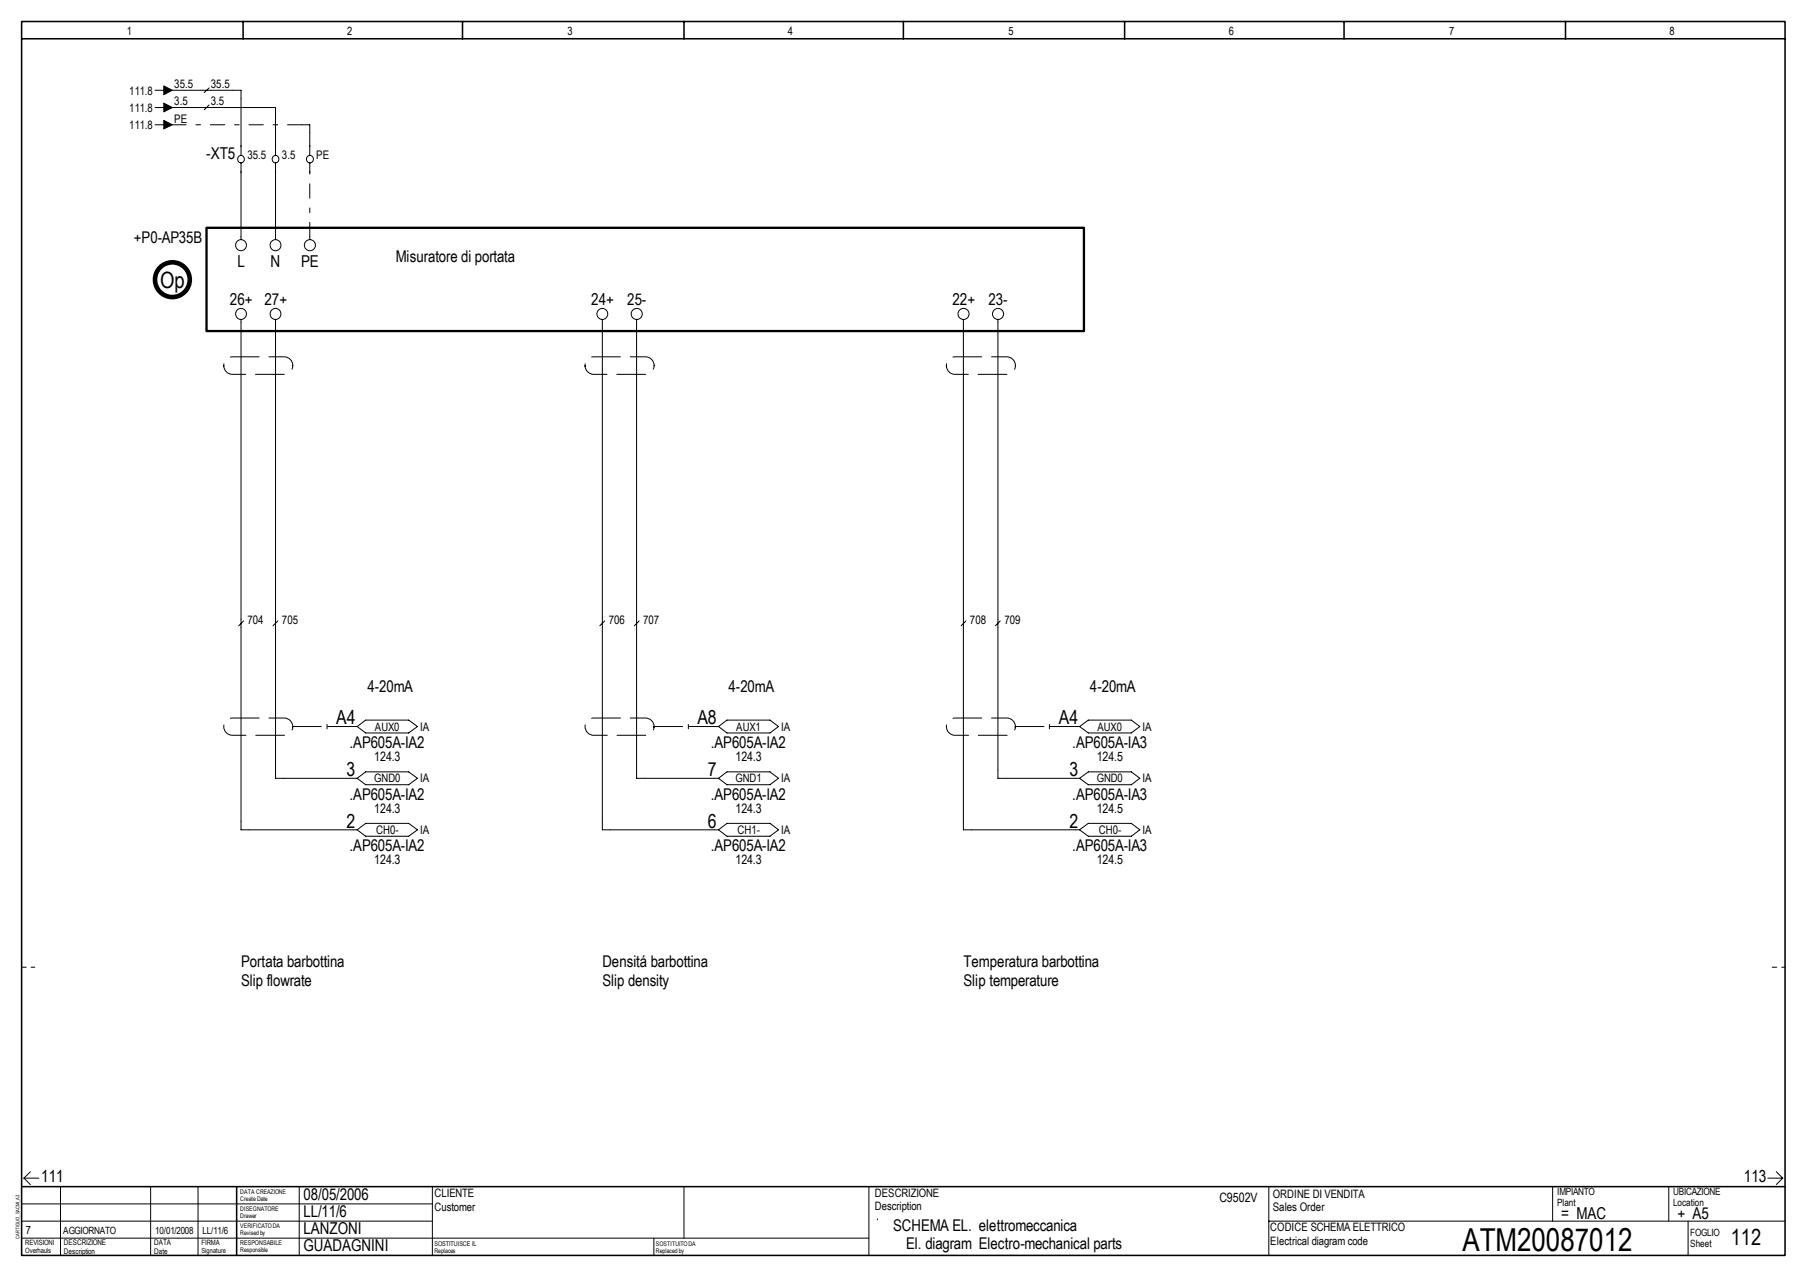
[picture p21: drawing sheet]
<svg xmlns="http://www.w3.org/2000/svg" width="297mm" height="210mm" viewBox="0 0 297 210" stroke-linecap="round" stroke-linejoin="round" font-family="sans-serif">
<defs><g id="words">
<text font-size="5.2" x="240.4" y="205.6">ATM20087012</text>
<g font-size="3.7">
<text x="26.3" y="47.3">Op</text>
<text x="284.5" y="204.6">112</text>
</g>
<g font-size="3.2">
<text x="55.3" y="119.1">A4</text>
<text x="114.6" y="119.1">A8</text>
<text x="174.1" y="119.1">A4</text>
<text x="57" y="127.6">3</text>
<text x="116.4" y="127.6">7</text>
<text x="175.8" y="127.6">3</text>
<text x="57" y="136.1">2</text>
<text x="116.4" y="136.1">6</text>
<text x="175.8" y="136.1">2</text>
</g>
<g font-size="2.7">
<text x="33.9" y="26.2">-XT5</text>
<text x="22" y="39.9">+P0-AP35B</text>
<text x="39" y="43.8">L</text>
<text x="44.5" y="43.8">N</text>
<text x="49.5" y="43.8">PE</text>
<text x="65.1" y="43.1">Misuratore di portata</text>
<text x="37.8" y="50.2">26+</text>
<text x="43.5" y="50.2">27+</text>
<text x="97.2" y="50.2">24+</text>
<text x="103.1" y="50.2">25-</text>
<text x="156.6" y="50.2">22+</text>
<text x="162.5" y="50.2">23-</text>
<text x="60.4" y="113.8">4-20mA</text>
<text x="119.8" y="113.8">4-20mA</text>
<text x="179.2" y="113.8">4-20mA</text>
<text x="57.4" y="123">.AP605A-IA2</text>
<text x="116.8" y="123">.AP605A-IA2</text>
<text x="176.3" y="123">.AP605A-IA3</text>
<text x="57.4" y="131.4">.AP605A-IA2</text>
<text x="116.8" y="131.4">.AP605A-IA2</text>
<text x="176.3" y="131.4">.AP605A-IA3</text>
<text x="57.4" y="140">.AP605A-IA2</text>
<text x="116.8" y="140">.AP605A-IA2</text>
<text x="176.3" y="140">.AP605A-IA3</text>
<text x="39.6" y="159">Portata barbottina</text>
<text x="99" y="159">Densitá barbottina</text>
<text x="158.4" y="159">Temperatura barbottina</text>
<text x="39.6" y="162">Slip flowrate</text>
<text x="99" y="162">Slip density</text>
<text x="158.4" y="162">Slip temperature</text>
<text x="6.8" y="194.3">111</text>
<text x="49.9" y="197.2">08/05/2006</text>
<text x="286.7" y="194.3">113</text>
<text x="49.9" y="202.8">LANZONI</text>
<text x="49.9" y="200">LL/11/6</text>
<text x="146.8" y="202.3">SCHEMA EL. elettromeccanica</text>
<text x="256.6" y="200.3">= MAC</text>
<text x="275.7" y="200.3">+ A5</text>
<text x="49.9" y="205.6">GUADAGNINI</text>
<text x="148.9" y="205.3">El. diagram Electro-mechanical parts</text>
</g>
<g font-size="2.1">
<text x="61.5" y="125.1">124.3</text>
<text x="120.9" y="125.1">124.3</text>
<text x="180.3" y="125.1">124.5</text>
<text x="61.5" y="133.6">124.3</text>
<text x="120.9" y="133.6">124.3</text>
<text x="180.3" y="133.6">124.5</text>
<text x="61.5" y="142.1">124.3</text>
<text x="120.9" y="142.1">124.3</text>
<text x="180.3" y="142.1">124.5</text>
<text x="200.5" y="197.5">C9502V</text>
</g>
<g font-size="1.9">
<text x="20.8" y="5.7">1</text>
<text x="57.1" y="5.7">2</text>
<text x="93.3" y="5.7">3</text>
<text x="129.5" y="5.7">4</text>
<text x="165.8" y="5.7">5</text>
<text x="202" y="5.7">6</text>
<text x="238.2" y="5.7">7</text>
<text x="274.4" y="5.7">8</text>
<text x="21.2" y="15.5">111.8</text>
<text x="28.7" y="14.5">35.5</text>
<text x="28.7" y="17.3">3.5</text>
<text x="34.7" y="14.5">35.5</text>
<text x="34.7" y="17.3">3.5</text>
<text x="21.2" y="18.4">111.8</text>
<text x="21.2" y="21.2">111.8</text>
<text x="28.7" y="20.2">PE</text>
<text x="40.7" y="26.2">35.5</text>
<text x="46.4" y="26.2">3.5</text>
<text x="52" y="26.2">PE</text>
<text x="40.7" y="102.5">704</text>
<text x="46.4" y="102.5">705</text>
<text x="100.1" y="102.5">706</text>
<text x="105.7" y="102.5">707</text>
<text x="159.4" y="102.5">708</text>
<text x="165.1" y="102.5">709</text>
<text x="61.6" y="120.1">AUX0</text>
<text x="69" y="120.1">IA</text>
<text x="121" y="120.1">AUX1</text>
<text x="128.4" y="120.1">IA</text>
<text x="180.4" y="120.1">AUX0</text>
<text x="187.8" y="120.1">IA</text>
<text x="61.5" y="128.6">GND0</text>
<text x="69" y="128.6">IA</text>
<text x="120.9" y="128.6">GND1</text>
<text x="128.4" y="128.6">IA</text>
<text x="180.3" y="128.6">GND0</text>
<text x="187.8" y="128.6">IA</text>
<text x="61.8" y="137.1">CH0-</text>
<text x="69" y="137.1">IA</text>
<text x="121.2" y="137.1">CH1-</text>
<text x="128.4" y="137.1">IA</text>
<text x="180.6" y="137.1">CH0-</text>
<text x="187.8" y="137.1">IA</text>
<text x="71.4" y="196.8">CLIENTE</text>
<text x="143.8" y="196.8">DESCRIZIONE</text>
<text x="209.2" y="196.9">ORDINE DI VENDITA</text>
<text x="4.3" y="202.8">7</text>
<text x="71.4" y="199">Customer</text>
<text x="143.8" y="198.9">Description</text>
<text x="208.8" y="202.4">CODICE SCHEMA ELETTRICO</text>
<text x="209.2" y="199">Sales Order</text>
<text x="208.8" y="204.6">Electrical diagram code</text>
</g>
<g font-size="1.6">
<text x="256" y="196.5">IMPIANTO</text>
<text x="275" y="196.5">UBICAZIONE</text>
<text x="10.4" y="202.8">AGGIORNATO</text>
<text x="25.5" y="202.8">10/01/2008</text>
<text x="33.3" y="202.8">LL/11/6</text>
<text x="256" y="198.3">Plant</text>
<text x="275" y="198.3">Location</text>
<text x="277.9" y="203.2">FOGLIO</text>
<text x="277.9" y="205">Sheet</text>
</g>
<g font-size="1.3">
<text x="10.5" y="204.7">DESCRIZIONE</text>
<text x="10.5" y="206.1">Description</text>
<text x="25.4" y="204.7">DATA</text>
<text x="25.4" y="206.1">Date</text>
</g>
<g font-size="1.2">
<text x="4.1" y="204.7">REVISIONI</text>
<text x="4.1" y="206">Overhauls</text>
<text x="33.1" y="204.7">FIRMA</text>
<text x="33.1" y="206">Signature</text>
</g>
<g font-size="1.1">
<text x="39.5" y="204.7">RESPONSABILE</text>
<text x="71.4" y="204.7">SOSTITUISCE IL</text>
</g>
<g font-size="1">
<text x="39.5" y="196.2">DATA CREAZIONE</text>
<text x="39.5" y="197.4">Create Date</text>
<text x="39.5" y="199">DISEGNATORE</text>
<text x="39.5" y="200.2">Drawer</text>
<text x="39.5" y="201.8">VERIFICATO DA</text>
<text x="39.5" y="203.1">Revised by</text>
<text x="39.5" y="205.8">Responsible</text>
<text x="71.4" y="205.9">Replaces</text>
<text x="107.8" y="204.7">SOSTITUITO DA</text>
<text x="107.8" y="205.9">Replaced by</text>
</g>
<text font-size=".8" x="3.2" y="203.6" transform="rotate(-90 3.2 203.6)">CARTIGLIO_SACMI_A3</text>
</g></defs>
<path d="M3.6 3.5h289.8v202.9h-289.8zM3.6 6.4h289.8M40 3.5v2.9M76 3.5v2.9M112.4 3.5v2.9M148.5 3.5v2.9M184.9 3.5v2.9M220.9 3.5v2.9M257.3 3.5v2.9M3.6 195.1h289.8M38.9 195.1v11.3" fill="none" stroke="#000" stroke-width=".25"/>
<g fill="none" stroke="#000" stroke-width=".16">
<path d="M3.6 197.9h67.5M3.9 193.7l1.1 1M3.9 193.7h2.5M5 192.6l-1.1 1.1M9.9 195.1v11.3M24.8 195.1v11.3M32.6 195.1v11.3M49.2 195.1v11.3M71.1 195.1v11.3M112.4 195.1v8.4M290.6 193.7h2.4M292 192.6l1 1.1"/>
<path d="M293 193.7l-1 1M3.6 200.7h67.5M3.6 203.5h139.2M107.5 203.5v2.9"/>
</g>
<path d="M3.6 159h2.1M291.3 159h2.1" fill="none" stroke="#000" stroke-width=".16" stroke-dasharray=".8 .8"/>
<path d="M114.9 195.8h26.2v7h-26.2z" fill="#fff"/>
<g fill="none" stroke="#000" stroke-width=".16">
<path d="M25.5 14.8h2.1M25.5 17.7h2.1M28.2 14.8h11.4v10.8M28.2 17.7h17.1v7.9M34.4 14.5l-.8 .7M34.4 17.3l-.8 .8M25.5 20.5h2.1M39.6 26.7v12.7M45.3 26.7v12.7M49.6 20.5h1.3v1.3M50.9 23.9v1.7M50.9 26.7v1.7"/>
<path d="M50.9 38.9v.5M39.6 52.5v83.9h19.1M45.3 52.5v75.4h13.4M99 52.5v83.9h19.1M104.6 52.5v75.4h13.5M158.4 52.5v83.9h19.1M164 52.5v75.4h13.5M40 102.1l-.8 .8M45.7 102.1l-.8 .8M53.8 119.1v.7M58.1 119.4h.6M58.7 119.4l1.4-1h7.1l1.4 1-1.4 1.1h-7.1z"/>
<path d="M99.4 102.1l-.8 .8M105.1 102.1l-.8 .8M113.2 119.1v.7M117.5 119.4h.6M118.1 119.4l1.4-1h7.1l1.4 1-1.4 1.1h-7.1zM158.8 102.1l-.8 .8M164.4 102.1l-.8 .8M172.5 119.1v.7M176.8 119.4h.7M177.5 119.4l1.4-1h7.1l1.4 1-1.4 1.1h-7.1zM58.7 136.4l1.4-1.1h7.1l1.4 1.1-1.4 1.1h-7.1zM58.7 127.9l1.4-1h7.1l1.4 1-1.4 1.1h-7.1z"/>
<path d="M118.1 136.4l1.4-1.1h7.1l1.4 1.1-1.4 1.1h-7.1zM118.1 127.9l1.4-1h7.1l1.4 1-1.4 1.1h-7.1zM177.5 136.4l1.4-1.1h7.1l1.4 1.1-1.4 1.1h-7.1zM177.5 127.9l1.4-1h7.1l1.4 1-1.4 1.1h-7.1zM142.8 195.1v11.3M208.6 195.1v11.3M255.2 195.1v5.6M274.3 195.1v5.6M144.2 200.3h.1M208.6 200.7h84.8M277.5 200.7v5.7"/>
<circle cx="39.6" cy="26.1" r=".58"/>
<circle cx="45.3" cy="26.1" r=".58"/>
<circle cx="50.9" cy="26.1" r=".59"/>
<circle cx="39.6" cy="40.3" r=".9"/>
<circle cx="39.6" cy="51.6" r=".9"/>
<circle cx="45.3" cy="40.3" r=".9"/>
<circle cx="45.3" cy="51.6" r=".9"/>
<circle cx="50.9" cy="40.3" r=".91"/>
<circle cx="99" cy="51.6" r=".9"/>
<circle cx="104.7" cy="51.6" r=".91"/>
<circle cx="158.4" cy="51.6" r=".91"/>
<circle cx="164.1" cy="51.6" r=".91"/>
</g>
<path d="M28.2 20.5h21.4M50.9 38.9v-10.8M50.9 21.8v2.4M33.9 54.4v-17h144.3v17h-144.3" fill="none" stroke="#000" stroke-width=".16" stroke-dasharray="2.4 1.6 .8 1.6"/>
<g fill="none" stroke="#000" stroke-width=".16" stroke-dasharray="4.7 1.6">
<path d="M37.4 58.9l.8-.2h8.5a1.44 1.44 0 0 1 1.4 1.4 1.44 1.44 0 0 1-1.4 1.4h-8.5a1.44 1.44 0 0 1-1.4-1 1.44 1.44 0 0 1 .6-1.6zM96.8 58.9l.8-.2h8.5a1.44 1.44 0 0 1 1.4 1.4 1.44 1.44 0 0 1-1.4 1.4h-8.5a1.44 1.44 0 0 1-1.4-1 1.44 1.44 0 0 1 .6-1.6zM156.2 58.9l.8-.2h8.5a1.44 1.44 0 0 1 1.4 1.4 1.44 1.44 0 0 1-1.4 1.4h-8.5a1.44 1.44 0 0 1-1.4-1 1.44 1.44 0 0 1 .6-1.6zM36.8 60.1h.1M96.2 60.1h.1M155.6 60.1h.1M37.1 118.6l.7-.5 .4-.1h8.5a1.42 1.42 0 0 1 1.4 1.4 1.42 1.42 0 0 1-1.4 1.5h-8.5a1.42 1.42 0 0 1-1.3-.8 1.42 1.42 0 0 1 .2-1.5zM48.1 119.4h5.6M48.1 119.4h.1M53.8 119.4h4.3M96.8 118.3l.8-.3h8.5a1.42 1.42 0 0 1 1.4 1.4 1.42 1.42 0 0 1-1.4 1.5h-8.5a1.42 1.42 0 0 1-1.4-1 1.42 1.42 0 0 1 .6-1.6zM107.5 119.4h5.6"/>
<path d="M107.5 119.4h.1M113.2 119.4h4.3M155.8 118.6l.7-.5 .5-.1h8.5a1.42 1.42 0 0 1 1.4 1.4 1.42 1.42 0 0 1-1.4 1.5h-8.5a1.42 1.42 0 0 1-1.3-.8 1.42 1.42 0 0 1 .1-1.5zM166.9 119.4h5.6M166.9 119.4h.1M172.6 119.4h4.2"/>
</g>
<path d="M33.9 37.4h144.3v17h-144.3z" fill="none" stroke="#000" stroke-width=".38"/>
<g fill="#000" stroke="#000" stroke-width=".16">
<path d="M26.9 14.1l1.4 .7-1.4 .8z" fill-rule="evenodd"/>
<path d="M26.9 17l1.4 .7-1.4 .7z" fill-rule="evenodd"/>
<path d="M26.9 19.8l1.4 .7-1.4 .7z" fill-rule="evenodd"/>
</g>
<circle cx="28.3" cy="46" r="2.86" fill="none" stroke="#000" stroke-width=".76"/>
<use href="#words"/>
</svg>
